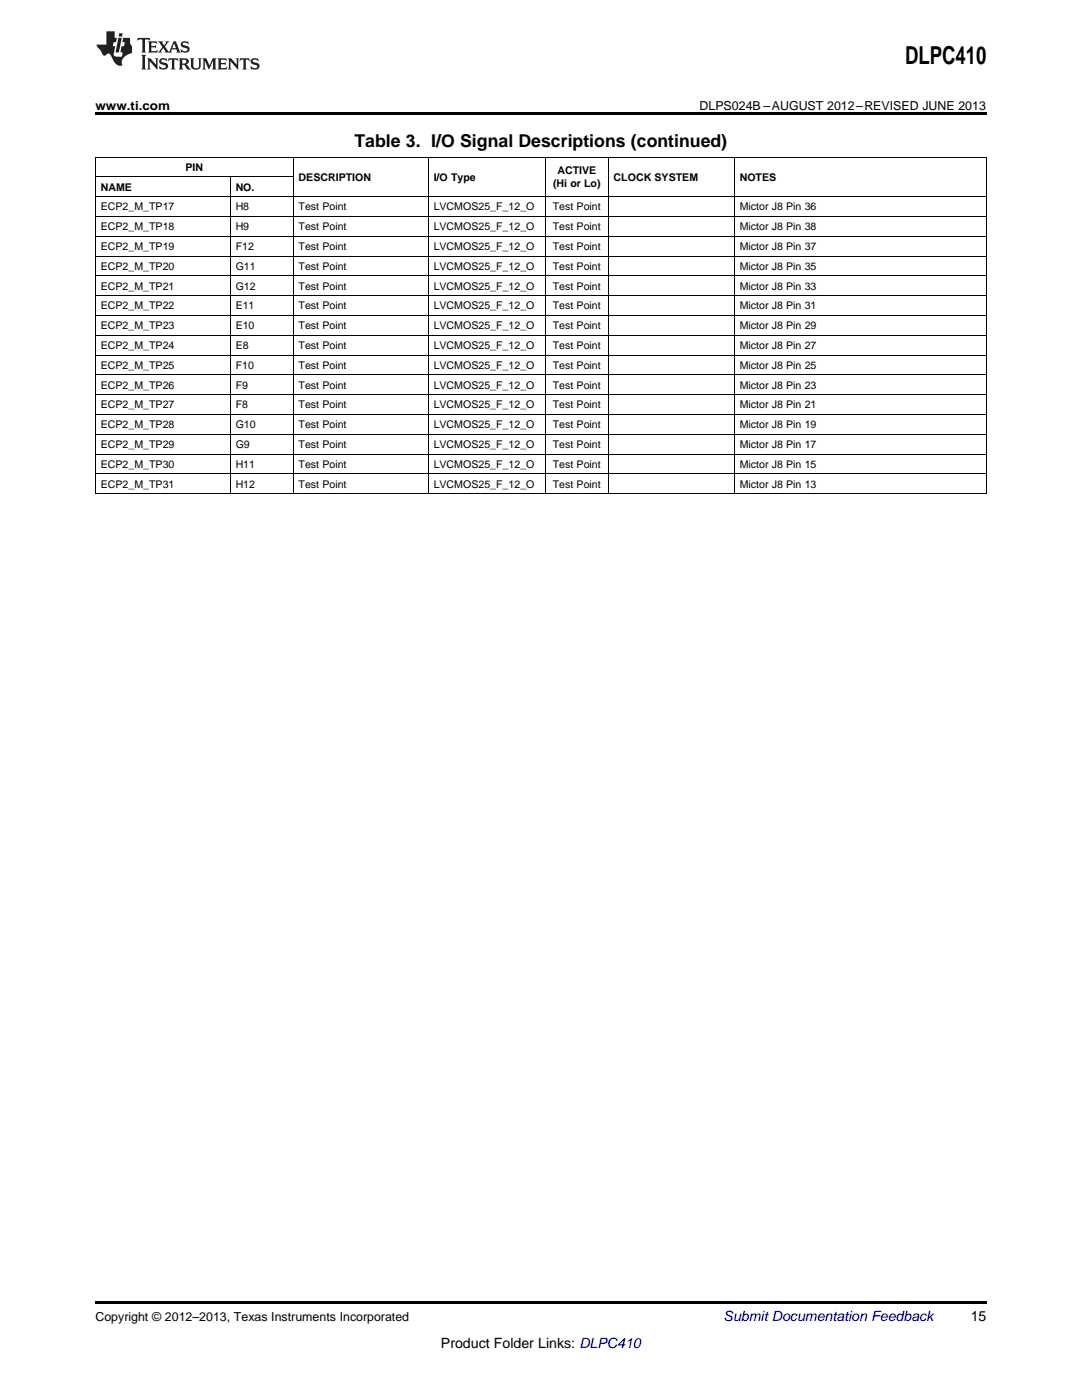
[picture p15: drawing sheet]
<svg xmlns="http://www.w3.org/2000/svg" width="216mm" height="279mm" viewBox="0 0 216 279" stroke-linecap="round" stroke-linejoin="round" font-family="sans-serif">
<defs><g id="words">
<text font-size="4.9" x="180.6" y="12.8">DLPC410</text>
<text font-size="3.5" x="70.7" y="29.3">Table 3. I/O Signal Descriptions (continued)</text>
<text font-size="2.8" fill="#0000c8" x="144.4" y="263.6">Submit Documentation Feedback</text>
<g font-size="2.8">
<text x="193.7" y="263.6">15</text>
<text x="88" y="269">Product Folder Links: DLPC410</text>
</g>
<g font-size="2.5">
<text x="19" y="21.9">www.ti.com</text>
<text x="139.6" y="21.9">DLPS024B –AUGUST 2012–REVISED JUNE 2013</text>
<text x="19" y="263.6">Copyright © 2012–2013, Texas Instruments Incorporated</text>
</g>
<g font-size="2.1">
<text x="37" y="34.1">PIN</text>
<text x="111.2" y="34.8">ACTIVE</text>
<text x="20.1" y="38">NAME</text>
<text x="20.1" y="42">ECP2_M_TP17</text>
<text x="47" y="38">NO.</text>
<text x="47" y="42">H8</text>
<text x="59.6" y="36.1">DESCRIPTION</text>
<text x="59.6" y="42">Test Point</text>
<text x="86.5" y="36.1">I/O Type</text>
<text x="86.5" y="42">LVCMOS25_F_12_O</text>
<text x="110.3" y="42">Test Point</text>
<text x="110.3" y="37.3">(Hi or Lo)</text>
<text x="122.4" y="36.1">CLOCK SYSTEM</text>
<text x="147.6" y="36.1">NOTES</text>
<text x="147.6" y="42">Mictor J8 Pin 36</text>
<text x="20.1" y="45.9">ECP2_M_TP18</text>
<text x="47" y="45.9">H9</text>
<text x="59.6" y="45.9">Test Point</text>
<text x="86.5" y="45.9">LVCMOS25_F_12_O</text>
<text x="110.3" y="45.9">Test Point</text>
<text x="147.6" y="45.9">Mictor J8 Pin 38</text>
<text x="20.1" y="49.9">ECP2_M_TP19</text>
<text x="20.1" y="53.8">ECP2_M_TP20</text>
<text x="47" y="49.9">F12</text>
<text x="47" y="53.8">G11</text>
<text x="59.6" y="49.9">Test Point</text>
<text x="59.6" y="53.8">Test Point</text>
<text x="86.5" y="49.9">LVCMOS25_F_12_O</text>
<text x="86.5" y="53.8">LVCMOS25_F_12_O</text>
<text x="110.3" y="49.9">Test Point</text>
<text x="110.3" y="53.8">Test Point</text>
<text x="147.6" y="49.9">Mictor J8 Pin 37</text>
<text x="147.6" y="53.8">Mictor J8 Pin 35</text>
<text x="20.1" y="57.8">ECP2_M_TP21</text>
<text x="47" y="57.8">G12</text>
<text x="59.6" y="57.8">Test Point</text>
<text x="86.5" y="57.8">LVCMOS25_F_12_O</text>
<text x="110.3" y="57.8">Test Point</text>
<text x="147.6" y="57.8">Mictor J8 Pin 33</text>
<text x="20.1" y="61.7">ECP2_M_TP22</text>
<text x="20.1" y="65.7">ECP2_M_TP23</text>
<text x="47" y="61.7">E11</text>
<text x="47" y="65.7">E10</text>
<text x="59.6" y="61.7">Test Point</text>
<text x="59.6" y="65.7">Test Point</text>
<text x="86.5" y="61.7">LVCMOS25_F_12_O</text>
<text x="86.5" y="65.7">LVCMOS25_F_12_O</text>
<text x="110.3" y="61.7">Test Point</text>
<text x="110.3" y="65.7">Test Point</text>
<text x="147.6" y="61.7">Mictor J8 Pin 31</text>
<text x="147.6" y="65.7">Mictor J8 Pin 29</text>
<text x="20.1" y="69.6">ECP2_M_TP24</text>
<text x="47" y="69.6">E8</text>
<text x="59.6" y="69.6">Test Point</text>
<text x="86.5" y="69.6">LVCMOS25_F_12_O</text>
<text x="110.3" y="69.6">Test Point</text>
<text x="147.6" y="69.6">Mictor J8 Pin 27</text>
<text x="20.1" y="73.6">ECP2_M_TP25</text>
<text x="20.1" y="77.5">ECP2_M_TP26</text>
<text x="47" y="73.6">F10</text>
<text x="47" y="77.5">F9</text>
<text x="59.6" y="73.6">Test Point</text>
<text x="59.6" y="77.5">Test Point</text>
<text x="86.5" y="73.6">LVCMOS25_F_12_O</text>
<text x="86.5" y="77.5">LVCMOS25_F_12_O</text>
<text x="110.3" y="73.6">Test Point</text>
<text x="110.3" y="77.5">Test Point</text>
<text x="147.6" y="73.6">Mictor J8 Pin 25</text>
<text x="147.6" y="77.5">Mictor J8 Pin 23</text>
<text x="20.1" y="81.5">ECP2_M_TP27</text>
<text x="47" y="81.5">F8</text>
<text x="59.6" y="81.5">Test Point</text>
<text x="86.5" y="81.5">LVCMOS25_F_12_O</text>
<text x="110.3" y="81.5">Test Point</text>
<text x="147.6" y="81.5">Mictor J8 Pin 21</text>
<text x="20.1" y="85.4">ECP2_M_TP28</text>
<text x="20.1" y="89.4">ECP2_M_TP29</text>
<text x="47" y="85.4">G10</text>
<text x="47" y="89.4">G9</text>
<text x="59.6" y="85.4">Test Point</text>
<text x="59.6" y="89.4">Test Point</text>
<text x="86.5" y="85.4">LVCMOS25_F_12_O</text>
<text x="86.5" y="89.4">LVCMOS25_F_12_O</text>
<text x="110.3" y="85.4">Test Point</text>
<text x="110.3" y="89.4">Test Point</text>
<text x="147.6" y="85.4">Mictor J8 Pin 19</text>
<text x="147.6" y="89.4">Mictor J8 Pin 17</text>
<text x="20.1" y="93.3">ECP2_M_TP30</text>
<text x="47" y="93.3">H11</text>
<text x="59.6" y="93.3">Test Point</text>
<text x="86.5" y="93.3">LVCMOS25_F_12_O</text>
<text x="110.3" y="93.3">Test Point</text>
<text x="147.6" y="93.3">Mictor J8 Pin 15</text>
<text x="20.1" y="97.3">ECP2_M_TP31</text>
<text x="47" y="97.3">H12</text>
<text x="59.6" y="97.3">Test Point</text>
<text x="86.5" y="97.3">LVCMOS25_F_12_O</text>
<text x="110.3" y="97.3">Test Point</text>
<text x="147.6" y="97.3">Mictor J8 Pin 13</text>
</g>
</g></defs>
<path d="M19 22.5h177.8v.5h-177.8zM19 259.7h177.8v.5h-177.8z" fill="#000"/>
<g fill="none" stroke="#000" stroke-width=".2">
<path d="M19 39.2h177.8M19 35.3h39.5M19 31.3h177.8M19.1 31.4v67.2M45.9 35.3v63.3M58.5 31.4v67.2M85.4 31.4v67.2M108.8 31.4v67.2M121.3 31.4v67.2M146.5 31.4v67.2M196.8 31.4v67.2M19 59h177.8"/>
<path d="M19 55.1h177.8M19 51.1h177.8M19 47.1h177.8M19 43.2h177.8M19 78.8h177.8M19 74.8h177.8M19 70.9h177.8M19 66.9h177.8M19 63h177.8M19 98.5h177.8M19 94.6h177.8M19 90.6h177.8"/>
<path d="M19 86.7h177.8M19 82.7h177.8"/>
</g>
<g fill="#231f20">
<path d="M27.5 7.6l-.1 .5 .4-.2h.6v.1v2.1l-.2 .4h1l-.3-.4v-2.1l.1-.1h.5l.5 .2-.2-.5zM29.5 8.3l.2 .3v1.5l-.2 .4h1.8l.2-.6a1.04 1.04 0 0 1-1.3 .2v-.7h.6l.3 .2v-.6l-.3 .2h-.6v-.6l.8-.1 .4 .3-.2-.5zM31.5 8.3l.9 1.1-.9 1.1h.8l-.2-.2 .5-.7 .4 .7-.2 .2h1.5l-.1-.2 .1-.4h.9l.1 .4-.2 .2h1l-.3-.3-.7-1.9h-.5l-.9 2-.8-1 .9-1h-.8l.1 .3-.3 .5-.4-.6 .2-.2zM34.7 8.6l.4 1h-.7zM36.3 8.4a.63 .63 0 0 0-.2 .7 .63 .63 0 0 0 .6 .4l.6 .2 .1 .2a.75 .75 0 0 1-.7 .4 .75 .75 0 0 1-.6-.5l.1 .7 .1-.1a1.11 1.11 0 0 0 1.5-.6 1.13 1.13 0 0 0-1.2-.8l-.1-.4a1.04 1.04 0 0 1 1.2 .2l-.2-.5-.1 .1-.5-.2zM28.2 10.9l.2 .4v2.2l-.2 .4h1l-.3-.4v-2.2l.3-.4zM29.3 11.6l.3 .4v1.5l-.3 .4h.8l-.2-.4v-1.3l1.5 1.7v-1.9l.2-.4h-.7l.2 .4v.9l-1.1-1.3zM32 11.8a.62 .62 0 0 0-.2 .7 .62 .62 0 0 0 .6 .4l.6 .1 .1 .3a.76 .76 0 0 1-.7 .3 .76 .76 0 0 1-.6-.4l.1 .7 .1-.1a1.11 1.11 0 0 0 1.5-.6 1.13 1.13 0 0 0-1.2-.8l-.1-.4a1.04 1.04 0 0 1 1.2 .2l-.2-.6-.1 .1-.5-.1zM33.7 11.6l-.2 .6a.61 .61 0 0 1 .8-.3v1.6l-.2 .4h.9l-.2-.4v-1.6a.63 .63 0 0 1 .8 .3l-.2-.6zM35.6 11.6l.3 .4v1.5l-.3 .4h1l-.2-.2v-.8l.5 .2a.76 .76 0 0 0 1.2 .7l-1-1a.58 .58 0 0 0 .6-.5 .58 .58 0 0 0-.5-.6zM36.4 11.9h.1a.45 .45 0 0 1 .5 .1 .45 .45 0 0 1 .1 .5l-.7 .2zM37.9 11.6l.2 .2a2.17 2.17 0 0 0 .3 1.9 .99 .99 0 0 0 1.6-.6v-1.1l.2-.4h-.7l.2 .2a1.92 1.92 0 0 1-.2 1.8 .6 .6 0 0 1-.9-.5v-1.1l.2-.4zM40.4 11.6l.2 .4v1.5l-.2 .4h.7l-.2-.4v-1.4l.8 1.8 .8-1.8v1.4l-.2 .4h.9l-.2-.4v-1.5l.2-.4h-.8l-.6 1.5-.6-1.5zM43.4 11.6l.2 .4v1.5l-.2 .4h1.8l.2-.6a1.04 1.04 0 0 1-1.3 .1v-.6h.5l.4 .2v-.6l-.4 .2h-.5v-.7h.8l.3 .3-.1-.6zM45.5 11.6l.2 .4v1.5l-.2 .4h.7l-.2-.4v-1.3l1.5 1.7v-1.9l.2-.4h-.7l.2 .4v.9l-1.1-1.3zM47.9 11.6l-.1 .6a.61 .61 0 0 1 .8-.3v1.6l-.3 .4h1l-.3-.4 .1-1.6a.63 .63 0 0 1 .7 .3l-.1-.6zM50.2 11.8a.62 .62 0 0 0-.2 .7 .62 .62 0 0 0 .6 .4l.6 .1 .2 .3a.76 .76 0 0 1-.8 .3 .76 .76 0 0 1-.6-.4l.1 .7 .2-.1a1.11 1.11 0 0 0 1.5-.6 1.13 1.13 0 0 0-1.3-.8l-.1-.4a1.04 1.04 0 0 1 1.2 .2l-.1-.6-.2 .1-.5-.1z"/>
<path d="M21.2 6.3v2.6h-1.9l.1 .4 .7 .9a.91 .91 0 0 0 1 .8 .56 .56 0 0 1 .5-.3 .56 .56 0 0 1 .5 .3l.4 .8a1.53 1.53 0 0 0 1.9 1.2 1.54 1.54 0 0 1 1-2.1l.9-.3v-1.4a1.52 1.52 0 0 1-.3-1.6h-1.4l-.2 .8h.5l-.2 .8h-.4l-.2 1v.2l.4 .1-.2 .8a1.93 1.93 0 0 1-1.6-.3l.3-1.8h-.5l.2-.8h.4l.2-.8h-.4v-1.3zM23.6 7.6l-.6 2.9h.7l.6-2.9zM23.8 6.6l-.1 .7h.6l.2-.7z"/>
</g>
<use href="#words"/>
</svg>
